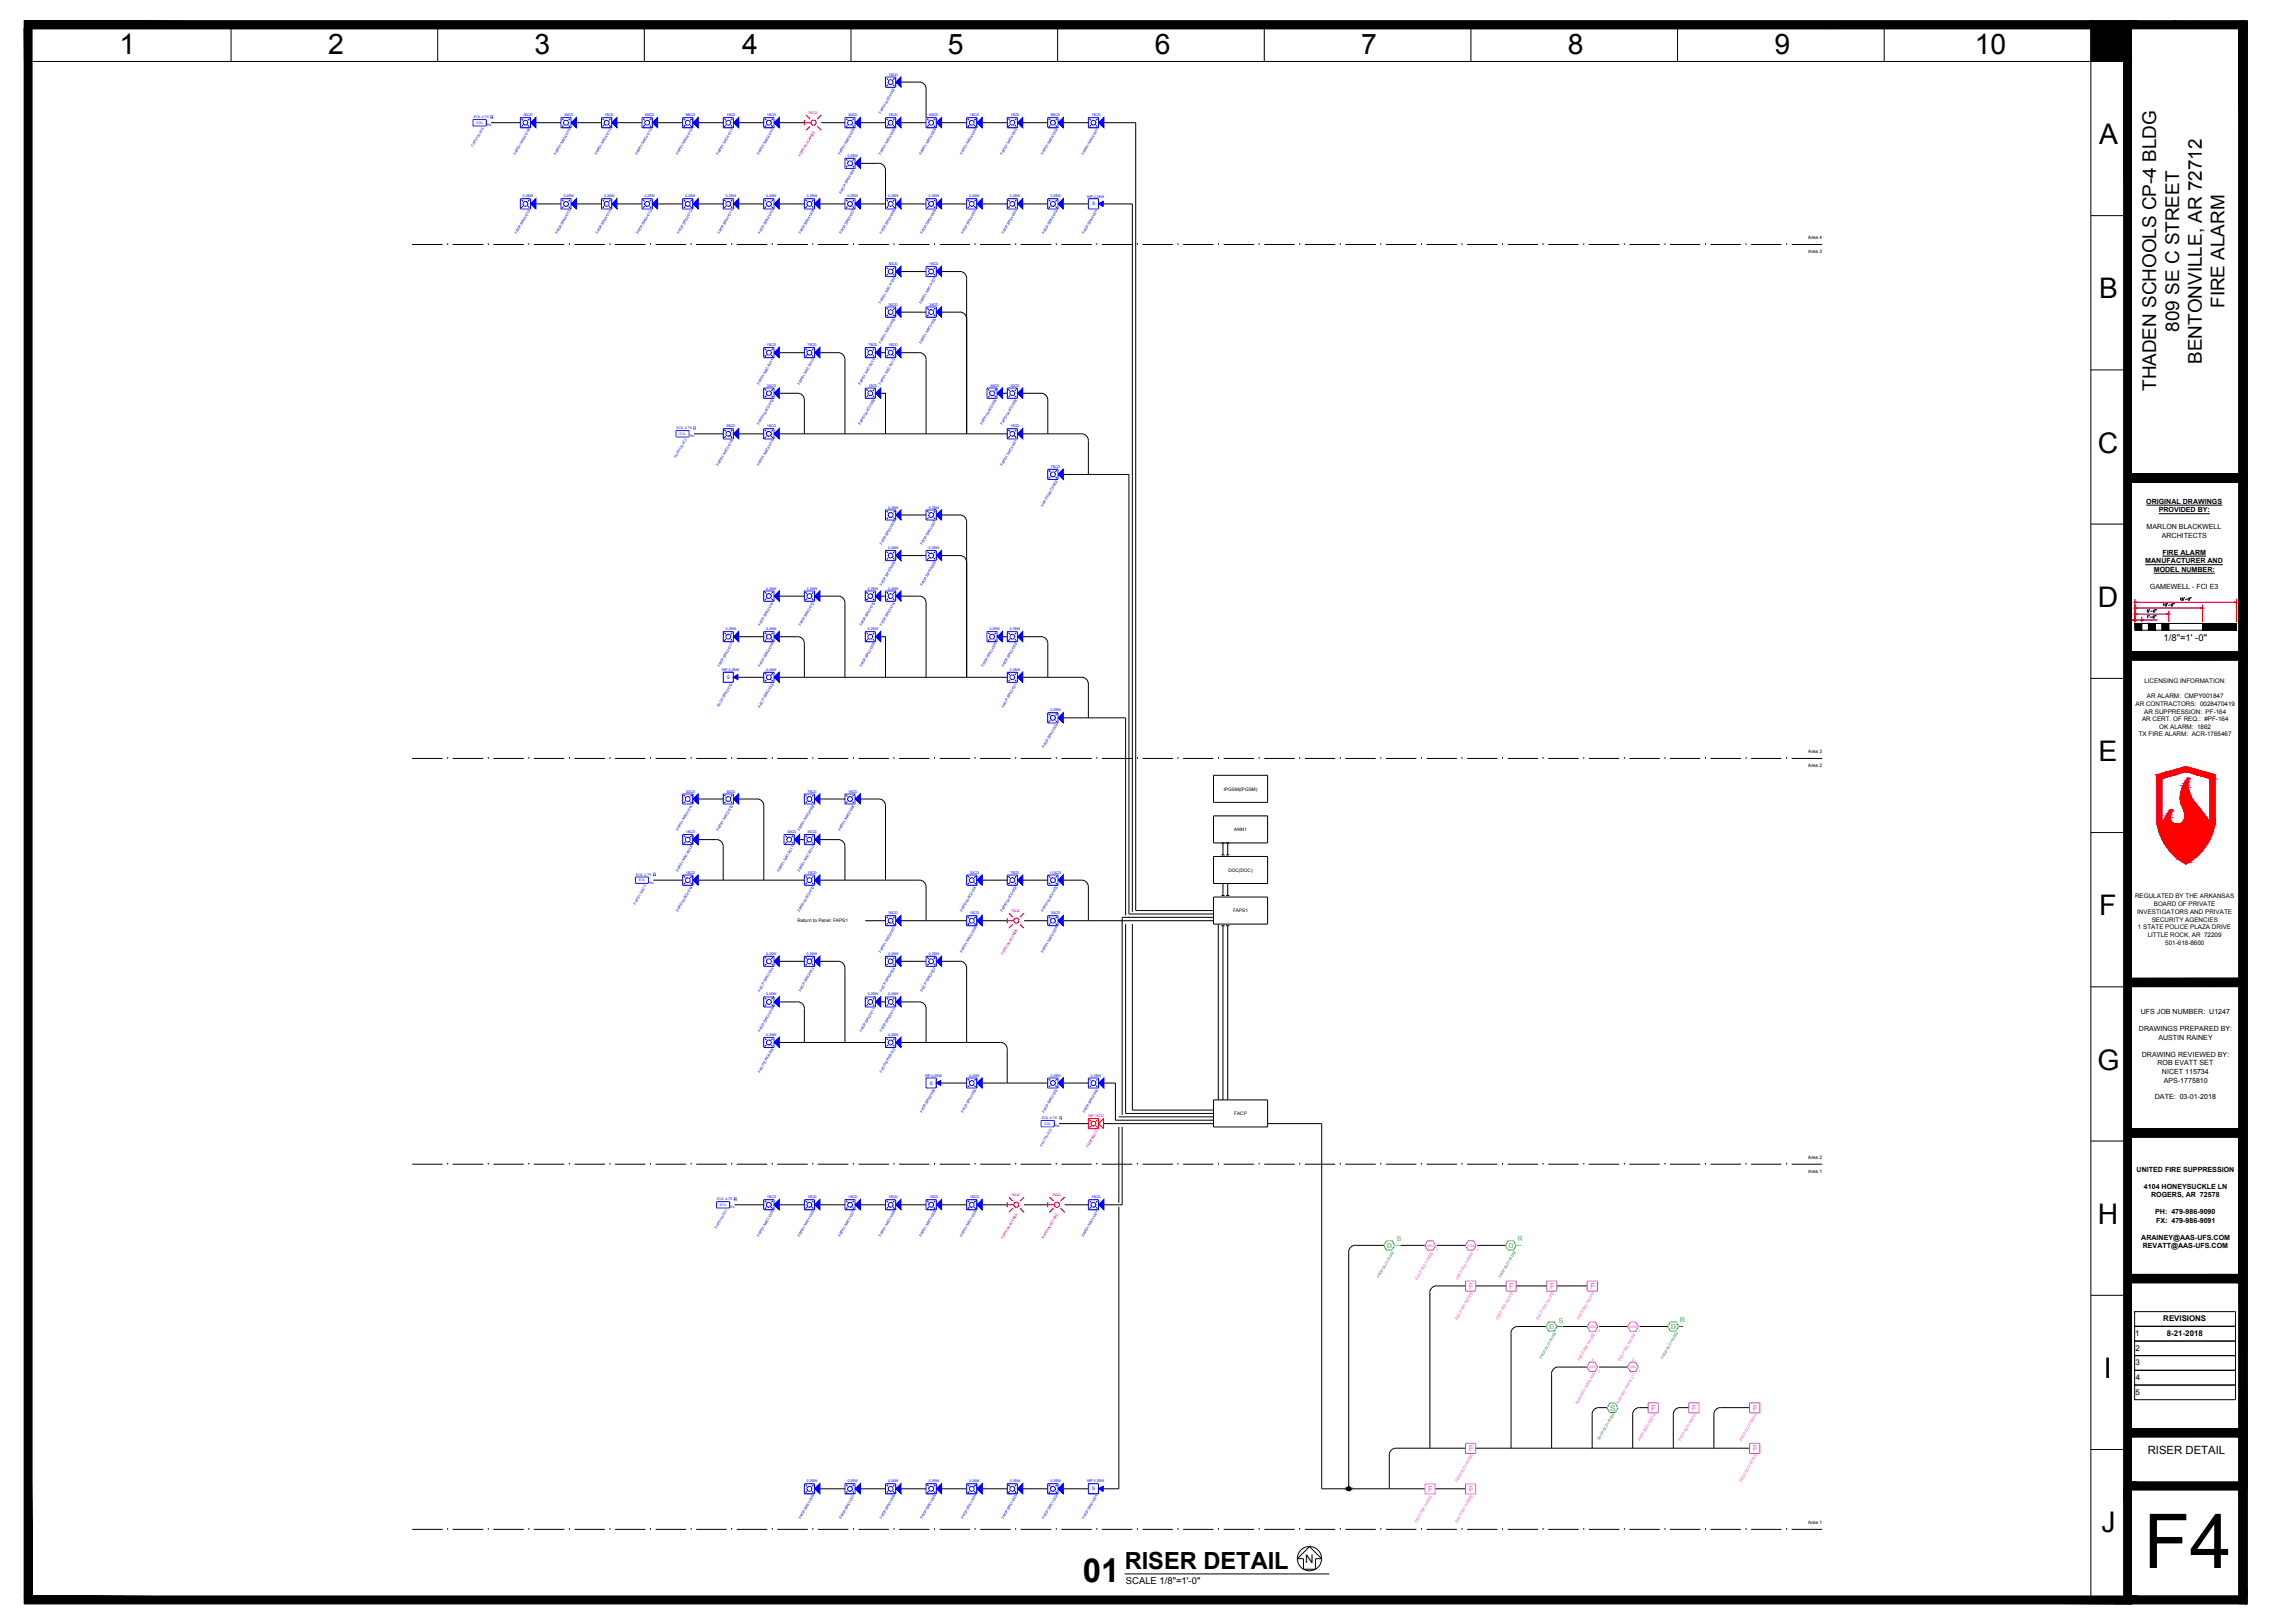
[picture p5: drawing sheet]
<svg xmlns="http://www.w3.org/2000/svg" width="1067mm" height="762mm" viewBox="0 0 1067 762" stroke-linecap="round" stroke-linejoin="round" font-family="sans-serif">
<defs><g id="words">
<text font-size="35.5" x="1007" y="736">F4</text>
<text font-size="15.5" x="508" y="743">01</text>
<g font-size="13.3">
<text x="56" y="25">1</text>
<text x="154" y="25">2</text>
<text x="251" y="25">3</text>
<text x="348" y="25">4</text>
<text x="445" y="25">5</text>
<text x="542" y="25">6</text>
<text x="639" y="25">7</text>
<text x="736" y="25">8</text>
<text x="833" y="25">9</text>
<text x="927" y="25">10</text>
<text x="986" y="68">A</text>
<text x="986" y="140">B</text>
<text x="985" y="213">C</text>
<text x="985" y="285">D</text>
<text x="985" y="357">E</text>
<text x="986" y="430">F</text>
<text x="985" y="502">G</text>
<text x="985" y="575">H</text>
<text x="988" y="647">I</text>
<text x="987" y="719">J</text>
</g>
<text font-size="11.1" x="528" y="737">RISER DETAIL</text>
<g font-size="8.9">
<text x="1044" y="145" transform="rotate(-90 1044 145)">FIRE ALARM</text>
<text x="1023" y="156" transform="rotate(-90 1023 156)">809 SE C STREET</text>
<text x="1034" y="171" transform="rotate(-90 1034 171)">BENTONVILLE, AR 72712</text>
<text x="1012" y="184" transform="rotate(-90 1012 184)">THADEN SCHOOLS CP-4 BLDG</text>
</g>
<text font-size="5.5" x="613" y="734">N</text>
<text font-size="5.3" x="1008" y="683">RISER DETAIL</text>
<g font-size="4.4">
<text x="1016" y="301">1/8&quot;=1' -0&quot;</text>
<text x="529" y="744">SCALE 1/8&quot;=1'-0&quot;</text>
</g>
<g font-size="3.7" fill="#f0f">
<text x="690" y="605">F</text>
<text x="709" y="605">F</text>
<text x="728" y="605">F</text>
<text x="747" y="605">F</text>
<text x="775" y="662">F</text>
<text x="794" y="662">F</text>
<text x="823" y="662">F</text>
<text x="690" y="681">F</text>
<text x="823" y="681">F</text>
<text x="671" y="700">F</text>
<text x="690" y="700">F</text>
</g>
<g font-size="3.7">
<text x="1016" y="620">REVISIONS</text>
<text x="1002" y="627">1</text>
<text x="1017" y="627">8-21-2018</text>
<text x="1003" y="634">2</text>
<text x="1003" y="641">3</text>
<text x="1003" y="648">4</text>
<text x="1003" y="655">5</text>
</g>
<text font-size="3.7" fill="#37dd00" x="756" y="662">S</text>
<g font-size="3.3">
<text x="1008" y="236">ORIGINAL DRAWINGS</text>
<text x="1014" y="240">PROVIDED BY:</text>
<text x="1008" y="248">MARLON BLACKWELL</text>
<text x="1015" y="252">ARCHITECTS</text>
<text x="1015" y="260">FIRE ALARM</text>
<text x="1007" y="264">MANUFACTURER AND</text>
<text x="1011" y="268">MODEL NUMBER:</text>
<text x="1009" y="276">GAMEWELL - FCI E3</text>
<text x="1005" y="476">UFS JOB NUMBER: U1247</text>
<text x="1004" y="484">DRAWINGS PREPARED BY:</text>
<text x="1013" y="488">AUSTIN RAINEY</text>
<text x="1006" y="496">DRAWING REVIEWED BY:</text>
<text x="1013" y="500">ROB EVATT SET</text>
<text x="1015" y="504">NICET 115734</text>
<text x="1016" y="508">APS-1775810</text>
<text x="1012" y="516">DATE: 03-01-2018</text>
<text x="1003" y="550">UNITED FIRE SUPPRESSION</text>
<text x="1007" y="558">4104 HONEYSUCKLE LN</text>
<text x="1010" y="562">ROGERS, AR 72578</text>
<text x="1012" y="570">PH: 479-986-9090</text>
<text x="1012" y="574">FX: 479-986-9091</text>
<text x="1005" y="582">ARAINEY@AAS-UFS.COM</text>
<text x="1006" y="586">REVATT@AAS-UFS.COM</text>
</g>
<g font-size="3.1" fill="#37dd00">
<text x="651" y="586">D</text>
<text x="656" y="583">S</text>
<text x="708" y="586">D</text>
<text x="713" y="583">R</text>
<text x="728" y="624">D</text>
<text x="732" y="621">S</text>
<text x="785" y="624">D</text>
<text x="789" y="621">R</text>
</g>
<g font-size="3">
<text x="1007" y="321">LICENSING INFORMATION:</text>
<text x="1008" y="328">AR ALARM: CMPY001847</text>
<text x="1003" y="331">AR CONTRACTORS: 0028470419</text>
<text x="1007" y="335">AR SUPPRESSION: PF-164</text>
<text x="1006" y="339">AR CERT. OF REQ.: #PF-164</text>
<text x="1004" y="346">TX FIRE ALARM: ACR-1765467</text>
<text x="1014" y="342">OK ALARM: 1862</text>
<text x="1003" y="422">REGULATED BY THE ARKANSAS</text>
<text x="1011" y="425">BOARD OF PRIVATE</text>
<text x="1003" y="429">INVESTIGATORS AND PRIVATE</text>
<text x="1004" y="436">1 STATE POLICE PLAZA DRIVE</text>
<text x="1010" y="433">SECURITY AGENCIES</text>
<text x="1008" y="440">LITTLE ROCK, AR 72209</text>
<text x="1017" y="444">501-618-8600</text>
</g>
<g font-size="2.2" fill="#00f">
<text x="513" y="96">S</text>
<text x="341" y="319">S</text>
<text x="437" y="509">S</text>
<text x="513" y="700">S</text>
</g>
<g font-size="2.2">
<text x="849" y="112">Area 4</text>
<text x="849" y="119">Area 3</text>
<text x="849" y="354">Area 3</text>
<text x="849" y="360">Area 2</text>
<text x="575" y="371">IPGSM(IPGSM)</text>
<text x="580" y="390">ANN1</text>
<text x="577" y="409">DOC(DOC)</text>
<text x="579" y="428">FAPS1</text>
<text x="375" y="433">Return to Panel: FAPS1</text>
<text x="580" y="524">FACP</text>
<text x="849" y="544">Area 2</text>
<text x="849" y="551">Area 1</text>
<text x="849" y="716">Area 1</text>
</g>
<g font-size="1.7" fill="#00f">
<text x="417" y="36">15CD</text>
<text x="414" y="54" transform="rotate(-60 414 54)">FAPS1:NAC4•007</text>
<text x="246" y="55">30CD</text>
<text x="265" y="55">30CD</text>
<text x="284" y="55">15CD</text>
<text x="303" y="55">95CD</text>
<text x="322" y="55">95CD</text>
<text x="341" y="55">15CD</text>
<text x="360" y="55">15CD</text>
<text x="398" y="55">30CD</text>
<text x="417" y="55">15CD</text>
<text x="436" y="55">95CD</text>
<text x="455" y="55">15CD</text>
<text x="474" y="55">15CD</text>
<text x="493" y="55">95CD</text>
<text x="513" y="55">15CD</text>
<text x="242" y="73" transform="rotate(-60 242 73)">FAPS1:NAC4•016</text>
<text x="261" y="73" transform="rotate(-60 261 73)">FAPS1:NAC4•015</text>
<text x="280" y="73" transform="rotate(-60 280 73)">FAPS1:NAC4•014</text>
<text x="299" y="73" transform="rotate(-60 299 73)">FAPS1:NAC4•013</text>
<text x="318" y="73" transform="rotate(-60 318 73)">FAPS1:NAC4•012</text>
<text x="337" y="73" transform="rotate(-60 337 73)">FAPS1:NAC4•011</text>
<text x="356" y="73" transform="rotate(-60 356 73)">FAPS1:NAC4•010</text>
<text x="395" y="73" transform="rotate(-60 395 73)">FAPS1:NAC4•008</text>
<text x="398" y="74">0.25W</text>
<text x="414" y="73" transform="rotate(-60 414 73)">FAPS1:NAC4•006</text>
<text x="433" y="73" transform="rotate(-60 433 73)">FAPS1:NAC4•005</text>
<text x="452" y="73" transform="rotate(-60 452 73)">FAPS1:NAC4•004</text>
<text x="471" y="73" transform="rotate(-60 471 73)">FAPS1:NAC4•003</text>
<text x="490" y="73" transform="rotate(-60 490 73)">FAPS1:NAC4•002</text>
<text x="509" y="73" transform="rotate(-60 509 73)">FAPS1:NAC4•001</text>
<text x="246" y="93">0.25W</text>
<text x="265" y="93">0.25W</text>
<text x="284" y="93">0.25W</text>
<text x="303" y="93">0.25W</text>
<text x="322" y="93">0.25W</text>
<text x="341" y="93">0.25W</text>
<text x="360" y="93">0.25W</text>
<text x="379" y="93">0.25W</text>
<text x="395" y="91" transform="rotate(-60 395 91)">FACP:SPK4•008</text>
<text x="398" y="93">0.25W</text>
<text x="417" y="93">0.25W</text>
<text x="436" y="93">0.25W</text>
<text x="455" y="93">0.25W</text>
<text x="474" y="93">0.25W</text>
<text x="493" y="93">0.25W</text>
<text x="510" y="93">WP 0.25W</text>
<text x="243" y="110" transform="rotate(-60 243 110)">FACP:SPK4•016</text>
<text x="262" y="110" transform="rotate(-60 262 110)">FACP:SPK4•015</text>
<text x="281" y="110" transform="rotate(-60 281 110)">FACP:SPK4•014</text>
<text x="300" y="110" transform="rotate(-60 300 110)">FACP:SPK4•013</text>
<text x="319" y="110" transform="rotate(-60 319 110)">FACP:SPK4•012</text>
<text x="338" y="110" transform="rotate(-60 338 110)">FACP:SPK4•011</text>
<text x="357" y="110" transform="rotate(-60 357 110)">FACP:SPK4•010</text>
<text x="376" y="110" transform="rotate(-60 376 110)">FACP:SPK4•009</text>
<text x="395" y="110" transform="rotate(-60 395 110)">FACP:SPK4•007</text>
<text x="414" y="110" transform="rotate(-60 414 110)">FACP:SPK4•006</text>
<text x="433" y="110" transform="rotate(-60 433 110)">FACP:SPK4•005</text>
<text x="452" y="110" transform="rotate(-60 452 110)">FACP:SPK4•004</text>
<text x="471" y="110" transform="rotate(-60 471 110)">FACP:SPK4•003</text>
<text x="490" y="110" transform="rotate(-60 490 110)">FACP:SPK4•002</text>
<text x="509" y="110" transform="rotate(-60 509 110)">FACP:SPK4•001</text>
<text x="417" y="124">30CD</text>
<text x="436" y="124">15CD</text>
<text x="414" y="143" transform="rotate(-60 414 143)">FAPS1:NAC3•008</text>
<text x="417" y="143">30CD</text>
<text x="433" y="143" transform="rotate(-60 433 143)">FAPS1:NAC3•007</text>
<text x="436" y="143">30CD</text>
<text x="414" y="162" transform="rotate(-60 414 162)">FAPS1:NAC3•006</text>
<text x="433" y="162" transform="rotate(-60 433 162)">FAPS1:NAC3•005</text>
<text x="360" y="163">15CD</text>
<text x="379" y="163">75CD</text>
<text x="408" y="163">75CD</text>
<text x="417" y="163">15CD</text>
<text x="356" y="181" transform="rotate(-60 356 181)">FAPS1:NAC3•011</text>
<text x="360" y="182">30CD</text>
<text x="376" y="181" transform="rotate(-60 376 181)">FAPS1:NAC3•010</text>
<text x="404" y="181" transform="rotate(-60 404 181)">FAPS1:NAC3•014</text>
<text x="408" y="182">15CD</text>
<text x="414" y="181" transform="rotate(-60 414 181)">FAPS1:NAC3•013</text>
<text x="465" y="182">30CD</text>
<text x="474" y="182">30CD</text>
<text x="341" y="201">95CD</text>
<text x="356" y="200" transform="rotate(-60 356 200)">FAPS1:NAC3•012</text>
<text x="360" y="201">15CD</text>
<text x="404" y="200" transform="rotate(-60 404 200)">FAPS1:NAC3•009</text>
<text x="461" y="200" transform="rotate(-60 461 200)">FAPS1:NAC3•004</text>
<text x="471" y="200" transform="rotate(-60 471 200)">FAPS1:NAC3•003</text>
<text x="474" y="201">15CD</text>
<text x="337" y="219" transform="rotate(-60 337 219)">FAPS1:NAC3•016</text>
<text x="356" y="219" transform="rotate(-60 356 219)">FAPS1:NAC3•015</text>
<text x="471" y="219" transform="rotate(-60 471 219)">FAPS1:NAC3•001</text>
<text x="493" y="220">75CD</text>
<text x="417" y="239">0.25W</text>
<text x="436" y="239">0.25W</text>
<text x="490" y="238" transform="rotate(-60 490 238)">FAPS1:NAC3•002</text>
<text x="414" y="256" transform="rotate(-60 414 256)">FACP:SPK3•008</text>
<text x="417" y="258">0.25W</text>
<text x="433" y="256" transform="rotate(-60 433 256)">FACP:SPK3•007</text>
<text x="436" y="258">0.25W</text>
<text x="414" y="275" transform="rotate(-60 414 275)">FACP:SPK3•006</text>
<text x="433" y="275" transform="rotate(-60 433 275)">FACP:SPK3•005</text>
<text x="360" y="277">0.25W</text>
<text x="379" y="277">0.25W</text>
<text x="407" y="277">0.25W</text>
<text x="417" y="277">0.25W</text>
<text x="341" y="296">0.25W</text>
<text x="357" y="294" transform="rotate(-60 357 294)">FACP:SPK3•011</text>
<text x="360" y="296">0.25W</text>
<text x="376" y="294" transform="rotate(-60 376 294)">FACP:SPK3•010</text>
<text x="405" y="294" transform="rotate(-60 405 294)">FACP:SPK3•015</text>
<text x="407" y="296">0.25W</text>
<text x="414" y="294" transform="rotate(-60 414 294)">FACP:SPK3•014</text>
<text x="465" y="296">0.25W</text>
<text x="474" y="296">0.25W</text>
<text x="338" y="313" transform="rotate(-60 338 313)">FACP:SPK3•017</text>
<text x="339" y="315">WP 0.25W</text>
<text x="357" y="313" transform="rotate(-60 357 313)">FACP:SPK3•016</text>
<text x="360" y="315">0.25W</text>
<text x="405" y="313" transform="rotate(-60 405 313)">FACP:SPK3•009</text>
<text x="462" y="313" transform="rotate(-60 462 313)">FACP:SPK3•004</text>
<text x="471" y="313" transform="rotate(-60 471 313)">FACP:SPK3•003</text>
<text x="474" y="315">0.25W</text>
<text x="338" y="332" transform="rotate(-60 338 332)">FACP:SPK3•013</text>
<text x="357" y="332" transform="rotate(-60 357 332)">FACP:SPK3•012</text>
<text x="471" y="332" transform="rotate(-60 471 332)">FACP:SPK3•001</text>
<text x="493" y="334">0.25W</text>
<text x="490" y="351" transform="rotate(-60 490 351)">FACP:SPK3•002</text>
<text x="322" y="372">30CD</text>
<text x="341" y="372">30CD</text>
<text x="379" y="372">75CD</text>
<text x="398" y="372">15CD</text>
<text x="318" y="390" transform="rotate(-60 318 390)">FAPS1:NAC2•014</text>
<text x="322" y="391">15CD</text>
<text x="337" y="390" transform="rotate(-60 337 390)">FAPS1:NAC2•013</text>
<text x="370" y="391">30CD</text>
<text x="376" y="390" transform="rotate(-60 376 390)">FAPS1:NAC2•009</text>
<text x="379" y="391">30CD</text>
<text x="395" y="390" transform="rotate(-60 395 390)">FAPS1:NAC2•008</text>
<text x="318" y="409" transform="rotate(-60 318 409)">FAPS1:NAC2•015</text>
<text x="322" y="410">15CD</text>
<text x="366" y="409" transform="rotate(-60 366 409)">FAPS1:NAC2•011</text>
<text x="376" y="409" transform="rotate(-60 376 409)">FAPS1:NAC2•010</text>
<text x="379" y="410">15CD</text>
<text x="455" y="410">30CD</text>
<text x="474" y="410">75CD</text>
<text x="493" y="410">110CD</text>
<text x="318" y="428" transform="rotate(-60 318 428)">FAPS1:NAC2•016</text>
<text x="376" y="428" transform="rotate(-60 376 428)">FAPS1:NAC2•012</text>
<text x="417" y="429">30CD</text>
<text x="452" y="428" transform="rotate(-60 452 428)">FAPS1:NAC2•001</text>
<text x="455" y="429">15CD</text>
<text x="471" y="428" transform="rotate(-60 471 428)">FAPS1:NAC2•002</text>
<text x="490" y="428" transform="rotate(-60 490 428)">FAPS1:NAC2•003</text>
<text x="493" y="429">30CD</text>
<text x="360" y="448">0.25W</text>
<text x="379" y="448">0.25W</text>
<text x="414" y="447" transform="rotate(-60 414 447)">FAPS1:NAC2•007</text>
<text x="417" y="448">0.25W</text>
<text x="436" y="448">0.25W</text>
<text x="452" y="447" transform="rotate(-60 452 447)">FAPS1:NAC2•006</text>
<text x="490" y="447" transform="rotate(-60 490 447)">FAPS1:NAC2•004</text>
<text x="357" y="466" transform="rotate(-60 357 466)">FACP:SPK2•014</text>
<text x="360" y="467">0.25W</text>
<text x="376" y="466" transform="rotate(-60 376 466)">FACP:SPK2•013</text>
<text x="407" y="467">0.25W</text>
<text x="414" y="466" transform="rotate(-60 414 466)">FACP:SPK2•008</text>
<text x="417" y="467">0.25W</text>
<text x="433" y="466" transform="rotate(-60 433 466)">FACP:SPK2•007</text>
<text x="357" y="485" transform="rotate(-60 357 485)">FACP:SPK2•015</text>
<text x="405" y="485" transform="rotate(-60 405 485)">FACP:SPK2•011</text>
<text x="414" y="485" transform="rotate(-60 414 485)">FACP:SPK2•010</text>
<text x="360" y="486">0.25W</text>
<text x="417" y="486">0.25W</text>
<text x="357" y="504" transform="rotate(-60 357 504)">FACP:SPK2•016</text>
<text x="414" y="504" transform="rotate(-60 414 504)">FACP:SPK2•012</text>
<text x="434" y="505">WP 0.25W</text>
<text x="455" y="505">0.25W</text>
<text x="493" y="505">0.25W</text>
<text x="512" y="505">0.25W</text>
<text x="433" y="523" transform="rotate(-60 433 523)">FACP:SPK2•009</text>
<text x="452" y="523" transform="rotate(-60 452 523)">FACP:SPK2•006</text>
<text x="490" y="523" transform="rotate(-60 490 523)">FACP:SPK2•005</text>
<text x="509" y="523" transform="rotate(-60 509 523)">FACP:SPK2•004</text>
<text x="360" y="563">15CD</text>
<text x="379" y="563">15CD</text>
<text x="398" y="563">15CD</text>
<text x="417" y="563">15CD</text>
<text x="436" y="563">15CD</text>
<text x="455" y="563">15CD</text>
<text x="513" y="563">15CD</text>
<text x="356" y="581" transform="rotate(-60 356 581)">FAPS1:NAC1•009</text>
<text x="376" y="581" transform="rotate(-60 376 581)">FAPS1:NAC1•008</text>
<text x="395" y="581" transform="rotate(-60 395 581)">FAPS1:NAC1•007</text>
<text x="414" y="581" transform="rotate(-60 414 581)">FAPS1:NAC1•006</text>
<text x="433" y="581" transform="rotate(-60 433 581)">FAPS1:NAC1•005</text>
<text x="452" y="581" transform="rotate(-60 452 581)">FAPS1:NAC1•004</text>
<text x="509" y="581" transform="rotate(-60 509 581)">FAPS1:NAC1•001</text>
<text x="379" y="696">0.25W</text>
<text x="398" y="696">0.25W</text>
<text x="417" y="696">0.25W</text>
<text x="436" y="696">0.25W</text>
<text x="455" y="696">0.25W</text>
<text x="474" y="696">0.25W</text>
<text x="493" y="696">0.25W</text>
<text x="510" y="696">WP 0.25W</text>
<text x="376" y="713" transform="rotate(-60 376 713)">FACP:SPK1•008</text>
<text x="395" y="713" transform="rotate(-60 395 713)">FACP:SPK1•007</text>
<text x="414" y="713" transform="rotate(-60 414 713)">FACP:SPK1•006</text>
<text x="433" y="713" transform="rotate(-60 433 713)">FACP:SPK1•005</text>
<text x="452" y="713" transform="rotate(-60 452 713)">FACP:SPK1•004</text>
<text x="471" y="713" transform="rotate(-60 471 713)">FACP:SPK1•003</text>
<text x="490" y="713" transform="rotate(-60 490 713)">FACP:SPK1•002</text>
<text x="509" y="713" transform="rotate(-60 509 713)">FACP:SPK1•001</text>
</g>
<g font-size="1.7" fill="#f00">
<text x="379" y="53">15CD</text>
<text x="376" y="74" transform="rotate(-60 376 74)">FAPS1:NAC4•009</text>
<text x="475" y="428">15CD</text>
<text x="471" y="449" transform="rotate(-60 471 449)">FAPS1:NAC2•005</text>
<text x="511" y="525">WP 15CD</text>
<text x="511" y="539" transform="rotate(-60 511 539)">FACP:NAC2</text>
<text x="475" y="561">15CD</text>
<text x="494" y="561">15CD</text>
<text x="471" y="582" transform="rotate(-60 471 582)">FAPS1:NAC1•003</text>
<text x="490" y="582" transform="rotate(-60 490 582)">FAPS1:NAC1•002</text>
</g>
<g font-size="1.7" fill="#003fff">
<text x="222" y="56">EOL 4.7K</text>
<text x="222" y="69" transform="rotate(-60 222 69)">FAPS1:NAC4</text>
<text x="318" y="202">EOL 4.7K</text>
<text x="317" y="215" transform="rotate(-60 317 215)">FAPS1:NAC3</text>
<text x="299" y="411">EOL 4.7K</text>
<text x="298" y="425" transform="rotate(-60 298 425)">FAPS1:NAC2</text>
<text x="489" y="525">EOL 4.7K</text>
<text x="489" y="538" transform="rotate(-60 489 538)">FACP:NAC2</text>
<text x="337" y="564">EOL 4.7K</text>
<text x="337" y="577" transform="rotate(-60 337 577)">FAPS1:NAC1</text>
</g>
<g font-size="1.7" fill="#37dd00">
<text x="648" y="600" transform="rotate(-60 648 600)">FACP:SLC1•S:001</text>
<text x="705" y="600" transform="rotate(-60 705 600)">FACP:SLC1•S:002</text>
<text x="724" y="638" transform="rotate(-60 724 638)">FACP:SLC1•S:003</text>
<text x="781" y="638" transform="rotate(-60 781 638)">FACP:SLC1•S:004</text>
<text x="751" y="676" transform="rotate(-60 751 676)">FACP:SLC1•S:005</text>
</g>
<g font-size="1.7" fill="#f0f">
<text x="666" y="601" transform="rotate(-60 666 601)">FACP:SLC1•M:003</text>
<text x="685" y="601" transform="rotate(-60 685 601)">FACP:SLC1•M:004</text>
<text x="684" y="620" transform="rotate(-60 684 620)">FACP:SLC1•M:016</text>
<text x="703" y="620" transform="rotate(-60 703 620)">FACP:SLC1•M:017</text>
<text x="722" y="620" transform="rotate(-60 722 620)">FACP:SLC1•M:018</text>
<text x="741" y="620" transform="rotate(-60 741 620)">FACP:SLC1•M:019</text>
<text x="742" y="639" transform="rotate(-60 742 639)">FACP:SLC1•M:006</text>
<text x="761" y="639" transform="rotate(-60 761 639)">FACP:SLC1•M:007</text>
<text x="770" y="677" transform="rotate(-60 770 677)">FACP:SLC1•M:012</text>
<text x="789" y="677" transform="rotate(-60 789 677)">FACP:SLC1•M:014</text>
<text x="818" y="677" transform="rotate(-60 818 677)">FACP:SLC1•M:015</text>
<text x="684" y="696" transform="rotate(-60 684 696)">FACP:SLC1•M:005</text>
<text x="818" y="696" transform="rotate(-60 818 696)">FACP:SLC1•M:013</text>
<text x="665" y="715" transform="rotate(-60 665 715)">FACP:SLC1•M:001</text>
<text x="684" y="715" transform="rotate(-60 684 715)">FACP:SLC1•M:002</text>
</g>
<g font-size="1.6" fill="#003fff">
<text x="224" y="58">EOL</text>
<text x="229" y="59">Re</text>
<text x="319" y="204">EOL</text>
<text x="324" y="205">Re</text>
<text x="300" y="414">EOL</text>
<text x="305" y="415">Re</text>
<text x="490" y="528">EOL</text>
<text x="495" y="529">Re</text>
<text x="338" y="566">EOL</text>
<text x="343" y="567">Re</text>
</g>
<g font-size="1.6" fill="#f0f">
<text x="670" y="585">AOM</text>
<text x="674" y="587">1</text>
<text x="689" y="585">AOM</text>
<text x="693" y="587">1</text>
<text x="746" y="624">AOM</text>
<text x="765" y="624">AOM</text>
<text x="750" y="625">1</text>
<text x="770" y="625">1</text>
<text x="746" y="642">AIM</text>
<text x="750" y="644">1</text>
<text x="765" y="642">AIM</text>
<text x="769" y="644">1</text>
</g>
<g font-size="1.5" fill="#f0f">
<text x="748" y="639">2</text>
<text x="767" y="639">2</text>
<text x="741" y="659" transform="rotate(-60 741 659)">FACP:SLC1•M:008, 009</text>
<text x="760" y="659" transform="rotate(-60 760 659)">FACP:SLC1•M:010, 011</text>
</g>
</g></defs>
<!-- layer: BORDER -->
<path d="M11 10h990v743h-990zM1001 14h-986v739M1051 10v686h4v-686M1001 534h50v64h-50M1001 696h54v3M1051 696h4v57h-4zM1051 696h4" fill="none" stroke="#000" stroke-width=".47"/>
<!-- layer: 0 -->
<g fill="none" stroke="#000" stroke-width=".47">
<path d="M108 10v19M206 10v19M303 10v19M400 10v19M497 10v19M594 10v19M691 10v19M788 10v19M885 10v19M982 10v743M11 29h990M194 115h14"/>
<path d="M210 115h.1M213 115h14M229 115h.1M232 115h14M248 115h.1M251 115h14M267 115h.1M270 115h14M286 115h.1M289 115h14M305 115h.1M308 115h14"/>
<path d="M325 115h.1M327 115h14M344 115h.1M346 115h14M363 115h.1M365 115h14M382 115h.1M384 115h14M401 115h.1M403 115h14M420 115h.1M422 115h14"/>
<path d="M439 115h.1M441 115h14M458 115h.1M460 115h15M477 115h.1M479 115h15M496 115h.1M498 115h15M515 115h.1M517 115h15M534 115h.1M536 115h15"/>
<path d="M553 115h.1M556 115h14M572 115h.1M575 115h14M591 115h.1M594 115h14M610 115h.1M613 115h14M629 115h.1M632 115h14M648 115h.1M651 115h14"/>
<path d="M667 115h.1M670 115h14M686 115h.1M689 115h14M706 115h.1M708 115h14M725 115h.1M727 115h14M744 115h.1M746 115h14M763 115h.1M765 115h14"/>
<path d="M782 115h.1M784 115h14M801 115h.1M803 115h14M820 115h.1M822 115h14M839 115h.1M841 115h15M982 101h19M982 174h19M982 246h19M982 319h19"/>
<path d="M194 356h14M210 356h.1M213 356h14M229 356h.1M232 356h14M248 356h.1M251 356h14M267 356h.1M270 356h14M286 356h.1M289 356h14M305 356h.1"/>
<path d="M308 356h14M325 356h.1M327 356h14M344 356h.1M346 356h14M363 356h.1M365 356h14M382 356h.1M384 356h14M401 356h.1M403 356h14M420 356h.1"/>
<path d="M422 356h14M439 356h.1M441 356h14M458 356h.1M460 356h15M477 356h.1M479 356h15M496 356h.1M498 356h15M515 356h.1M517 356h15M534 356h.1"/>
<path d="M536 356h15M553 356h.1M556 356h14M572 356h.1M575 356h14M591 356h.1M594 356h14M610 356h.1M613 356h14M629 356h.1M632 356h14M648 356h.1"/>
<path d="M651 356h14M667 356h.1M670 356h14M686 356h.1M689 356h14M706 356h.1M708 356h14M725 356h.1M727 356h14M744 356h.1M746 356h14M763 356h.1"/>
<path d="M765 356h14M782 356h.1M784 356h14M801 356h.1M803 356h14M820 356h.1M822 356h14M839 356h.1M841 356h15M570 364h25v13h-25zM570 383h25v13h-25zM982 391h19"/>
<path d="M570 402h25v13h-25zM574 401h1M576 401h1M570 421h25v13h-25zM574 435h1M574 420h1M576 435h1M576 420h1M982 463h19M570 516h25v13h-25zM982 536h19M194 547h14"/>
<path d="M210 547h.1M213 547h14M229 547h.1M232 547h14M248 547h.1M251 547h14M267 547h.1M270 547h14M286 547h.1M289 547h14M305 547h.1M308 547h14"/>
<path d="M325 547h.1M327 547h14M344 547h.1M346 547h14M363 547h.1M365 547h14M382 547h.1M384 547h14M401 547h.1M403 547h14M420 547h.1M422 547h14"/>
<path d="M439 547h.1M441 547h14M458 547h.1M460 547h15M477 547h.1M479 547h15M496 547h.1M498 547h15M515 547h.1M517 547h15M534 547h.1M536 547h15"/>
<path d="M553 547h.1M556 547h14M572 547h.1M575 547h14M591 547h.1M594 547h14M610 547h.1M613 547h14M629 547h.1M632 547h14M648 547h.1M651 547h14"/>
<path d="M667 547h.1M670 547h14M686 547h.1M689 547h14M706 547h.1M708 547h14M725 547h.1M727 547h14M744 547h.1M746 547h14M763 547h.1M765 547h14"/>
<path d="M782 547h.1M784 547h14M801 547h.1M803 547h14M820 547h.1M822 547h14M839 547h.1M841 547h15M982 608h19M982 681h19M194 718h14M210 718h.1"/>
<path d="M213 718h14M229 718h.1M232 718h14M248 718h.1M251 718h14M267 718h.1M270 718h14M286 718h.1M289 718h14M305 718h.1M308 718h14M325 718h.1"/>
<path d="M327 718h14M344 718h.1M346 718h14M363 718h.1M365 718h14M382 718h.1M384 718h14M401 718h.1M403 718h14M420 718h.1M422 718h14M439 718h.1"/>
<path d="M441 718h14M458 718h.1M460 718h15M477 718h.1M479 718h15M496 718h.1M498 718h15M515 718h.1M517 718h15M534 718h.1M536 718h15M553 718h.1"/>
<path d="M556 718h14M572 718h.1M575 718h14M591 718h.1M594 718h14M610 718h.1M613 718h14M629 718h.1M632 718h14M648 718h.1M651 718h14M667 718h.1"/>
<path d="M670 718h14M686 718h.1M689 718h14M706 718h.1M708 718h14M725 718h.1M727 718h14M744 718h.1M746 718h14M763 718h.1M765 718h14M782 718h.1"/>
<path d="M784 718h14M801 718h.1M803 718h14M820 718h.1M822 718h14M839 718h.1M841 718h15M528 739h96M615 726l6 6h-3v5h-6v-5h-3z"/>
<circle cx="615" cy="732" r="6"/>
</g>
<!-- layer: Riser Detail -->
<g fill="#000" stroke="#000" stroke-width=".47">
<path d="M632 699h1zM633 698v1zM633 699v1zM633 699l1 1zM633 699h1zM634 698l-1 1zM634 699h-1z"/>
<path d="M633 699l1 1zM633 699v1z"/>
<path d="M633 699h1zM633 699h1z"/>
</g>
<g fill="none" stroke="#000" stroke-width=".47">
<path d="M423 39h9a3 3 0 0 1 3 3v13M231 58h13M252 58h11M271 58h11M290 58h11M309 58h12M328 58h12M347 58h12M366 58h12M386 58h11M404 58h12M423 58h12"/>
<path d="M442 58h12M461 58h12M480 58h12M499 58h12M518 58h15v370h37M404 77h9a3 3 0 0 1 3 3v13M252 96h11M271 96h11M290 96h11M309 96h12M328 96h12M347 96h12"/>
<path d="M366 96h12M385 96h12M404 96h12M423 96h12M442 96h12M461 96h12M480 96h12M499 96h12M518 96h14v332M423 127h12M442 127h9M451 127a3 3 0 0 1 3 4v73"/>
<path d="M423 147h12M442 147h9M451 147a3 3 0 0 1 3 3M366 166h12M385 166h9a3 3 0 0 1 3 3v35M414 166h2M423 166h9a3 3 0 0 1 3 3v35M366 185h9M374 185a3 3 0 0 1 4 3v16M414 185h2v19M471 185h2M480 185h9a3 3 0 0 1 3 3v16"/>
<path d="M326 204h14M347 204h12M366 204h107M480 204h28a3 3 0 0 1 3 3v16M499 223h31v206h40M423 242h12M442 242h9M451 242a3 3 0 0 1 3 3v73M366 280h12M385 280h9a3 3 0 0 1 3 3v35M414 280h2M423 280h9a3 3 0 0 1 3 3v35"/>
<path d="M423 261h12M442 261h9M451 261a3 3 0 0 1 3 3M347 299h12M366 299h9M374 299a3 3 0 0 1 4 3M414 299h2v19M471 299h2M480 299h9a3 3 0 0 1 3 3M346 318h13M366 318h107M378 302v16"/>
<path d="M480 318h28a3 3 0 0 1 3 3v16M492 302v16M499 337h30v93M328 375h12M347 375h8a3 3 0 0 1 4 3M359 378v35M385 375h12M404 375h9a3 3 0 0 1 3 3M416 378v35M328 394h8a3 3 0 0 1 4 3v16M375 394h3M385 394h9a3 3 0 0 1 3 3v16"/>
<path d="M574 396v5M576 396v5M307 413h14M328 413h50M385 413h47a3 3 0 0 1 3 3v16M461 413h12M480 413h12M499 413h9a3 3 0 0 1 3 3v16M574 415v5M576 415v5M406 432h10M423 432h31"/>
<path d="M461 432h12M481 432h11M499 432h71M529 434v89h41M532 434v87h38M570 431h-43v92M572 434v82M574 435v81M576 435v81M366 451h12M385 451h9a3 3 0 0 1 3 3M397 455v34"/>
<path d="M423 451h12M442 451h9M451 451a3 3 0 0 1 3 3M454 455v34M366 470h9M374 470a3 3 0 0 1 4 4v15M414 470h2M423 470h9a3 3 0 0 1 3 4v15M366 489h50M423 489h47a3 3 0 0 1 3 4v15M442 508h12M461 508h31"/>
<path d="M499 508h12M518 508h6v18h46M497 528h14M518 528h52M525 524h45M525 529v36M527 529v37h-9M595 528h26v171h48M345 566h14M366 566h12M385 566h12M404 566h12"/>
<path d="M423 566h12M442 566h12M461 566h12M481 566h11M500 566h11M525 567v132h-7M650 585h-14a3 3 0 0 0-3 3v111M658 585h11M675 585h13M694 585h13M671 607v73M688 604h-13a3 3 0 0 0-4 3"/>
<path d="M693 604h14M712 604h14M731 604h14M726 623h-13a3 3 0 0 0-4 3v54M734 623h11M751 623h13M770 623h13M732 642a3 3 0 0 0-3 3v35M732 642h13M751 642h13M655 680a3 3 0 0 0-3 3M656 680h32"/>
<path d="M693 680h129M755 661h-4a3 3 0 0 0-3 3v16M774 661h-4a3 3 0 0 0-3 3v16M793 661h-4a3 3 0 0 0-3 3v16M808 661a3 3 0 0 0-3 3v16M808 661h14M385 699h12M404 699h12M423 699h12M442 699h12M461 699h12M480 699h12"/>
<path d="M499 699h12M652 683v16M674 699h14"/>
</g>
<path d="M651 582h3l1 3-1 2h-3l-1-2zM655 585h2M708 582h3l1 3-1 2h-3l-1-2zM712 585h2M727 621h3l1 2-1 2h-3l-1-2zM731 623h3M784 621h3l1 2-1 2h-3l-1-2zM788 623h3M756 659h2l2 2-2 2h-2l-1-2z" fill="none" stroke="#37dd00" stroke-width=".47"/>
<g fill="none" stroke="#f0f" stroke-width=".47">
<path d="M669 585l1 2M670 583h3M670 582l-1 3M673 582l1 3-1 2h-3M688 585l1 2M689 583h3M689 587h3M689 582l-1 3M692 582l1 3-1 2M688 601h5v5h-5zM707 601h5v5h-5zM726 601h5v5h-5z"/>
<path d="M745 601h5v5h-5zM745 623l2 2M746 640h3M746 621h3M746 625h3M746 639l-1 3M747 621l-2 2M749 639l1 3M749 621l1 2M750 623l-1 2M764 623l2 2M765 640h3"/>
<path d="M765 621h3M765 625h3M765 639l-1 3M766 621l-2 2M768 639l1 3M768 621l1 2M769 623l-1 2M745 642l1 2h3l1-2M764 642l1 2h3l1-2M774 659h5v4h-5zM793 659h5v4h-5zM822 659h4v4h-4z"/>
<path d="M688 678h5v4h-5zM822 678h4v4h-4zM669 697h5v4h-5zM688 697h5v4h-5z"/>
</g>
<g fill="none" stroke="#00f" stroke-width=".47">
<path d="M416 36h5v5h-5zM416 37h1M417 40h-1M419 40h1M420 37h-1M244 55h5v5h-5zM245 56h1M246 59l-1 1M248 59l1 1M249 56h-1M263 55h5v5h-5zM264 56h1"/>
<path d="M265 59l-1 1M267 59l1 1M268 56h-1M282 55h5v5h-5zM283 56h1M284 59l-1 1M286 59l1 1M287 56h-1M301 55h5v5h-5zM302 56h1M303 59l-1 1M305 59l1 1"/>
<path d="M306 56h-1M321 55h4v5h-4zM321 56h1M322 59l-1 1M324 59l1 1M325 56h-1M340 55h4v5h-4zM340 56h1M341 59l-1 1M343 59l1 1M344 56h-1M359 55h4v5h-4z"/>
<path d="M359 56h1M360 59l-1 1M362 59l1 1M363 56h-1M397 55h5v5h-5zM397 56h1M398 59l-1 1M400 59l1 1M401 56h-1M416 55h5v5h-5zM416 56h1M417 59l-1 1"/>
<path d="M419 59l1 1M420 56h-1M435 55h5v5h-5zM435 56h1M436 59l-1 1M438 59l1 1M439 56h-1M454 55h5v5h-5zM454 56h1M455 59l-1 1M457 59l1 1M458 56h-1"/>
<path d="M473 55h5v5h-5zM473 56h1M474 59l-1 1M476 59l1 1M477 56h-1M492 55h5v5h-5zM492 56h1M493 59l-1 1M496 59v1M496 56h.1M511 55h5v5h-5zM512 56h.1"/>
<path d="M512 59v1M515 59v1M515 56h.1M397 74h5v5h-5zM397 75l1 1M398 78l-1 1M400 78l1 1M401 75l-1 1M244 93h5v5h-5zM245 94l1 1M246 97l-1 1M248 97l1 1"/>
<path d="M249 94l-1 1M263 93h5v5h-5zM264 94l1 1M265 97l-1 1M267 97l1 1M268 94l-1 1M282 93h5v5h-5zM283 94l1 1M284 97l-1 1M286 97l1 1M287 94l-1 1M301 93h5v5h-5z"/>
<path d="M302 94l1 1M303 97l-1 1M305 97l1 1M306 94l-1 1M321 93h4v5h-4zM321 94l1 1M322 97l-1 1M324 97l1 1M325 94l-1 1M340 93h4v5h-4zM340 94l1 1M341 97l-1 1"/>
<path d="M343 97l1 1M344 94l-1 1M359 93h4v5h-4zM359 94l1 1M360 97l-1 1M362 97l1 1M363 94l-1 1M378 93h4v5h-4zM378 94l1 1M379 97l-1 1M381 97l1 1M382 94l-1 1"/>
<path d="M397 93h5v5h-5zM397 94l1 1M398 97l-1 1M400 97l1 1M401 94l-1 1M416 93h5v5h-5zM416 94l1 1M417 97l-1 1M419 97l1 1M420 94l-1 1M435 93h5v5h-5zM435 94l1 1"/>
<path d="M436 97l-1 1M438 97l1 1M439 94l-1 1M454 93h5v5h-5zM454 94l1 1M455 97l-1 1M457 97l1 1M458 94l-1 1M473 93h5v5h-5zM473 94l1 1M474 97l-1 1M476 97l1 1"/>
<path d="M477 94l-1 1M492 93h5v5h-5zM492 94l1 1M493 97l-1 1M496 97v1M496 94v1M511 93h5v5h-5zM416 125h5v5h-5zM416 126h1M417 129h-1M419 129h1M420 126h-1"/>
<path d="M435 125h5v5h-5zM435 126h1M436 129h-1M438 129h1M439 126h-1M416 144h5v5h-5zM416 145h1M417 148h-1M419 148h1M420 145h-1M435 144h5v5h-5zM435 145h1"/>
<path d="M436 148h-1M438 148h1M439 145h-1M359 163h4v5h-4zM359 164h1M360 167h-1M362 167h1M363 164h-1M378 163h4v5h-4zM378 164h1M379 167h-1M381 167h1"/>
<path d="M382 164h-1M406 163h5v5h-5zM407 164h.1M407 167h.1M410 167h1M411 164h-1M416 163h5v5h-5zM416 164h1M417 167h-1M419 167h1M420 164h-1M359 182h4v5h-4z"/>
<path d="M359 183h1M360 186l-1 1M362 186l1 1M363 183h-1M406 182h5v5h-5zM407 183h.1M407 186v1M410 186l1 1M411 183h-1M463 182h5v5h-5zM464 183h1M465 186l-1 1"/>
<path d="M467 186l1 1M468 183h-1M473 182h5v5h-5zM473 183h1M474 186l-1 1M476 186l1 1M477 183h-1M340 201h4v5h-4zM340 202l1 1M341 205l-1 1M343 205l1 1M344 202l-1 1"/>
<path d="M359 201h4v5h-4zM359 202l1 1M360 205l-1 1M362 205l1 1M363 202l-1 1M473 201h5v5h-5zM473 202l1 1M474 205l-1 1M476 205l1 1M477 202l-1 1M416 239h5v5h-5zM416 240l1 1"/>
<path d="M420 240l-1 1M435 239h5v5h-5zM435 240l1 1M439 240l-1 1M492 220h5v5h-5zM492 221l1 1M493 224l-1 1M496 224v1M496 221v1M416 258h5v5h-5zM416 259l1 1M417 243l-1 1"/>
<path d="M419 243l1 1M420 259l-1 1M435 258h5v5h-5zM435 259l1 1M436 243l-1 1M438 243l1 1M439 259l-1 1M359 277h4v5h-4zM359 278l1 1M363 278l-1 1M378 277h4v5h-4zM378 278l1 1"/>
<path d="M382 278l-1 1M406 277h5v5h-5zM407 278v1M411 278l-1 1M416 277h5v5h-5zM416 278l1 1M417 262l-1 1M419 262l1 1M420 278l-1 1M436 262l-1 1M438 262l1 1M340 297h4v4h-4z"/>
<path d="M340 297l1 1M344 297l-1 1M359 297h4v4h-4zM359 297l1 1M360 281l-1 1M362 281l1 1M363 297l-1 1M379 281l-1 1M381 281l1 1M406 297h5v4h-5zM407 297v1M407 281v1"/>
<path d="M410 281l1 1M411 297l-1 1M417 281l-1 1M419 281l1 1M463 297h5v4h-5zM464 297l1 1M468 297l-1 1M473 297h5v4h-5zM473 297l1 1M477 297l-1 1M340 316h4v4h-4zM341 300l-1 1"/>
<path d="M343 300l1 1M359 316h4v4h-4zM359 316l1 1M360 300l-1 1M360 319l-1 1M362 300l1 1M362 319l1 1M363 316l-1 1M407 300v1M410 300l1 1M465 300l-1 1M467 300l1 1"/>
<path d="M473 316h5v4h-5zM473 316l1 1M474 300l-1 1M474 319l-1 1M476 300l1 1M476 319l1 1M477 316l-1 1M492 335h5v4h-5zM492 335l1 1M493 338l-1 1M496 338v1M496 335v1"/>
<path d="M321 373h4v5h-4zM321 373l1 1M322 376l-1 1M324 376l1 1M325 373l-1 1M340 373h4v5h-4zM340 373l1 1M341 376l-1 1M343 376l1 1M344 373l-1 1M378 373h4v5h-4zM378 373l1 1"/>
<path d="M379 376l-1 1M381 376l1 1M382 373l-1 1M397 373h5v5h-5zM397 373l1 1M398 376l-1 1M400 376l1 1M401 373l-1 1M321 392h4v5h-4zM321 392l1 1M322 395l-1 1M324 395l1 1"/>
<path d="M325 392l-1 1M368 392h5v5h-5zM369 392v1M369 395v1M372 395v1M372 392v1M378 392h4v5h-4zM378 392l1 1M379 395l-1 1M381 395l1 1M382 392l-1 1M321 411h4v5h-4z"/>
<path d="M321 411l1 1M322 414l-1 1M324 414l1 1M325 411l-1 1M378 411h4v5h-4zM378 411l1 1M379 414l-1 1M381 414l1 1M382 411l-1 1M454 411h5v5h-5zM454 411l1 1M455 414l-1 1"/>
<path d="M457 414l1 1M458 411l-1 1M473 411h5v5h-5zM473 411l1 1M474 414l-1 1M476 414l1 1M477 411l-1 1M492 411h5v5h-5zM492 411l1 1M493 414l-1 1M496 414v1M496 411v1"/>
<path d="M416 430h5v5h-5zM416 430l1 1M417 433l-1 1M419 433l1 1M420 430l-1 1M454 430h5v5h-5zM454 430l1 1M455 433l-1 1M457 433l1 1M458 430l-1 1M492 430h5v5h-5zM492 430l1 1"/>
<path d="M493 433l-1 1M496 433v1M496 430v1M359 449h4v5h-4zM359 449l1 1M360 453h-1M362 453h1M363 449l-1 1M378 449h4v5h-4zM378 449l1 1M379 453h-1M381 453h1"/>
<path d="M382 449l-1 1M416 449h5v5h-5zM416 449l1 1M417 453h-1M419 453h1M420 449l-1 1M435 449h5v5h-5zM435 449l1 1M436 453h-1M438 453h1M439 449l-1 1M359 468h4v5h-4z"/>
<path d="M359 469h1M360 472h-1M362 472h1M363 469h-1M406 468h5v5h-5zM407 469h.1M407 472h.1M410 472h1M411 469h-1M416 468h5v5h-5zM416 469h1M417 472h-1"/>
<path d="M419 472h1M420 469h-1M359 487h4v5h-4zM359 488h1M360 491h-1M362 491h1M363 488h-1M416 487h5v5h-5zM416 488h1M417 491h-1M419 491h1M420 488h-1"/>
<path d="M435 506h5v5h-5zM454 506h5v5h-5zM454 507h1M455 510h-1M457 510h1M458 507h-1M492 506h5v5h-5zM492 507h1M493 510h-1M496 510h.1M496 507h.1M511 506h5v5h-5z"/>
<path d="M512 507h.1M512 510h.1M515 510h.1M515 507h.1M359 563h4v5h-4zM359 564h1M360 567l-1 1M362 567l1 1M363 564h-1M378 563h4v5h-4zM378 564h1M379 567l-1 1"/>
<path d="M381 567l1 1M382 564h-1M397 563h5v5h-5zM397 564h1M398 567l-1 1M400 567l1 1M401 564h-1M416 563h5v5h-5zM416 564h1M417 567l-1 1M419 567l1 1M420 564h-1"/>
<path d="M435 563h5v5h-5zM435 564h1M436 567l-1 1M438 567l1 1M439 564h-1M454 563h5v5h-5zM454 564h1M455 567l-1 1M457 567l1 1M458 564h-1M511 563h5v5h-5zM512 564h.1"/>
<path d="M512 567v1M515 567v1M515 564h.1M378 697h4v4h-4zM378 697l1 1M382 697l-1 1M397 697h5v4h-5zM397 697l1 1M401 697l-1 1M416 697h5v4h-5zM416 697l1 1M420 697l-1 1"/>
<path d="M435 697h5v4h-5zM435 697l1 1M439 697l-1 1M454 697h5v4h-5zM454 697l1 1M458 697l-1 1M473 697h5v4h-5zM473 697l1 1M477 697l-1 1M492 697h5v4h-5zM492 697l1 1M496 697v1"/>
<path d="M511 697h5v4h-5zM379 700l-1 1M381 700l1 1M398 700l-1 1M400 700l1 1M417 700l-1 1M419 700l1 1M436 700l-1 1M438 700l1 1M455 700l-1 1M457 700l1 1M474 700l-1 1"/>
<path d="M476 700l1 1M493 700l-1 1M496 700v1"/>
<circle cx="418" cy="39" r="1.1"/>
<circle cx="247" cy="58" r="1.1"/>
<circle cx="266" cy="58" r="1.1"/>
<circle cx="285" cy="58" r="1.1"/>
<circle cx="304" cy="58" r="1.1"/>
<circle cx="323" cy="58" r="1.1"/>
<circle cx="342" cy="58" r="1.1"/>
<circle cx="361" cy="58" r="1.1"/>
<circle cx="399" cy="58" r="1.1"/>
<circle cx="418" cy="58" r="1.1"/>
<circle cx="437" cy="58" r="1.1"/>
<circle cx="456" cy="58" r="1.1"/>
<circle cx="475" cy="58" r="1.1"/>
<circle cx="494" cy="58" r="1.1"/>
<circle cx="513" cy="58" r="1.1"/>
<circle cx="399" cy="77" r="1.1"/>
<circle cx="247" cy="96" r="1.1"/>
<circle cx="266" cy="96" r="1.1"/>
<circle cx="285" cy="96" r="1.1"/>
<circle cx="304" cy="96" r="1.1"/>
<circle cx="323" cy="96" r="1.1"/>
<circle cx="342" cy="96" r="1.1"/>
<circle cx="361" cy="96" r="1.1"/>
<circle cx="380" cy="96" r="1.1"/>
<circle cx="399" cy="96" r="1.1"/>
<circle cx="418" cy="96" r="1.1"/>
<circle cx="437" cy="96" r="1.1"/>
<circle cx="456" cy="96" r="1.1"/>
<circle cx="475" cy="96" r="1.1"/>
<circle cx="494" cy="96" r="1.1"/>
<circle cx="418" cy="127" r="1.1"/>
<circle cx="437" cy="127" r="1.1"/>
<circle cx="418" cy="147" r="1.1"/>
<circle cx="437" cy="147" r="1.1"/>
<circle cx="361" cy="166" r="1.1"/>
<circle cx="380" cy="166" r="1.1"/>
<circle cx="409" cy="166" r="1.1"/>
<circle cx="418" cy="166" r="1.1"/>
<circle cx="361" cy="185" r="1.1"/>
<circle cx="409" cy="185" r="1.1"/>
<circle cx="466" cy="185" r="1.1"/>
<circle cx="475" cy="185" r="1.1"/>
<circle cx="342" cy="204" r="1.1"/>
<circle cx="361" cy="204" r="1.1"/>
<circle cx="475" cy="204" r="1.1"/>
<circle cx="494" cy="223" r="1.1"/>
<circle cx="418" cy="242" r="1.1"/>
<circle cx="437" cy="242" r="1.1"/>
<circle cx="361" cy="280" r="1.1"/>
<circle cx="380" cy="280" r="1.1"/>
<circle cx="409" cy="280" r="1.1"/>
<circle cx="418" cy="280" r="1.1"/>
<circle cx="418" cy="261" r="1.1"/>
<circle cx="437" cy="261" r="1.1"/>
<circle cx="342" cy="299" r="1.1"/>
<circle cx="361" cy="299" r="1.1"/>
<circle cx="409" cy="299" r="1.1"/>
<circle cx="466" cy="299" r="1.1"/>
<circle cx="475" cy="299" r="1.1"/>
<circle cx="361" cy="318" r="1.1"/>
<circle cx="475" cy="318" r="1.1"/>
<circle cx="494" cy="337" r="1.1"/>
<circle cx="323" cy="375" r="1.1"/>
<circle cx="342" cy="375" r="1.1"/>
<circle cx="380" cy="375" r="1.1"/>
<circle cx="399" cy="375" r="1.1"/>
<circle cx="323" cy="394" r="1.1"/>
<circle cx="371" cy="394" r="1.1"/>
<circle cx="380" cy="394" r="1.1"/>
<circle cx="323" cy="413" r="1.1"/>
<circle cx="380" cy="413" r="1.1"/>
<circle cx="456" cy="413" r="1.1"/>
<circle cx="475" cy="413" r="1.1"/>
<circle cx="494" cy="413" r="1.1"/>
<circle cx="418" cy="432" r="1.1"/>
<circle cx="456" cy="432" r="1.1"/>
<circle cx="494" cy="432" r="1.1"/>
<circle cx="361" cy="451" r="1.1"/>
<circle cx="380" cy="451" r="1.1"/>
<circle cx="418" cy="451" r="1.1"/>
<circle cx="437" cy="451" r="1.1"/>
<circle cx="361" cy="470" r="1.1"/>
<circle cx="409" cy="470" r="1.1"/>
<circle cx="418" cy="470" r="1.1"/>
<circle cx="361" cy="489" r="1.1"/>
<circle cx="418" cy="489" r="1.1"/>
<circle cx="456" cy="508" r="1.1"/>
<circle cx="494" cy="508" r="1.1"/>
<circle cx="513" cy="508" r="1.1"/>
<circle cx="361" cy="566" r="1.1"/>
<circle cx="380" cy="566" r="1.1"/>
<circle cx="399" cy="566" r="1.1"/>
<circle cx="418" cy="566" r="1.1"/>
<circle cx="437" cy="566" r="1.1"/>
<circle cx="456" cy="566" r="1.1"/>
<circle cx="513" cy="566" r="1.1"/>
<circle cx="380" cy="699" r="1.1"/>
<circle cx="399" cy="699" r="1.1"/>
<circle cx="418" cy="699" r="1.1"/>
<circle cx="437" cy="699" r="1.1"/>
<circle cx="456" cy="699" r="1.1"/>
<circle cx="475" cy="699" r="1.1"/>
<circle cx="494" cy="699" r="1.1"/>
</g>
<g fill="#00f" stroke="#00f" stroke-width=".47">
<path d="M516 699l2-1v2zM518 698v2z"/>
<path d="M499 697v4l-2-2zM497 699l2 2z"/>
<path d="M480 697v4l-2-2zM478 699l2 2z"/>
<path d="M461 697v4l-2-2zM459 699l2 2z"/>
<path d="M442 697v4l-2-2zM440 699l2 2z"/>
<path d="M423 697v4l-2-2zM421 699l2 2z"/>
<path d="M404 697v4l-2-2zM402 699l2 2z"/>
<path d="M385 697v4l-2-2zM383 699l2 2z"/>
<path d="M518 563v5l-2-2zM516 566l2 2z"/>
<path d="M461 563v5l-2-2zM459 566l2 2z"/>
<path d="M442 563v5l-2-2zM440 566l2 2z"/>
<path d="M423 563v5l-2-2zM421 566l2 2z"/>
<path d="M404 563v5l-2-2zM402 566l2 2z"/>
<path d="M385 563v5l-2-2zM383 566l2 2z"/>
<path d="M366 563v5l-2-2zM364 566l2 2z"/>
<path d="M442 449v5l-2-3zM440 451l2 3z"/>
<path d="M423 449v5l-2-3zM421 451l2 3z"/>
<path d="M423 468v5l-2-3zM421 470l2 3z"/>
<path d="M414 468v5l-3-3zM411 470l3 3z"/>
<path d="M385 449v5l-2-3zM383 451l2 3z"/>
<path d="M366 449v5l-2-3zM364 451l2 3z"/>
<path d="M366 468v5l-2-3zM364 470l2 3z"/>
<path d="M423 487v5l-2-3zM421 489l2 3z"/>
<path d="M366 487v5l-2-3zM364 489l2 3z"/>
<path d="M518 506v5l-2-3zM516 508l2 3z"/>
<path d="M499 506v5l-2-3zM497 508l2 3z"/>
<path d="M461 506v5l-2-3zM459 508l2 3z"/>
<path d="M440 508l2-1v3zM442 507v3z"/>
<path d="M499 411v5l-2-3zM497 413l2 3z"/>
<path d="M480 411v5l-2-3zM478 413l2 3z"/>
<path d="M461 411v5l-2-3zM459 413l2 3z"/>
<path d="M404 373v4l-2-2zM402 375l2 2z"/>
<path d="M385 373v4l-2-2zM383 375l2 2z"/>
<path d="M385 392v4l-2-2zM383 394l2 2z"/>
<path d="M375 392v4l-2-2zM373 394l2 2z"/>
<path d="M347 373v4l-3-2zM344 375l3 2z"/>
<path d="M328 373v4l-3-2zM325 375l3 2z"/>
<path d="M328 392v4l-3-2zM325 394l3 2z"/>
<path d="M385 411v5l-2-3zM383 413l2 3z"/>
<path d="M328 411v5l-3-3zM325 413l3 3z"/>
<path d="M499 430v5l-2-3zM497 432l2 3z"/>
<path d="M461 430v5l-2-3zM459 432l2 3z"/>
<path d="M423 430v5l-2-3zM421 432l2 3z"/>
<path d="M480 296v5l-2-2zM478 299l2 2z"/>
<path d="M471 296v5l-3-2zM468 299l3 2z"/>
<path d="M442 239v5l-2-2zM440 242l2 2z"/>
<path d="M423 239v5l-2-2zM421 242l2 2z"/>
<path d="M442 258v5l-2-2zM440 261l2 2z"/>
<path d="M423 258v5l-2-2zM421 261l2 2z"/>
<path d="M423 277v5l-2-2zM421 280l2 2z"/>
<path d="M414 277v5l-3-2zM411 280l3 2z"/>
<path d="M414 296v5l-3-2zM411 299l3 2z"/>
<path d="M385 277v5l-2-2zM383 280l2 2z"/>
<path d="M366 277v5l-2-2zM364 280l2 2z"/>
<path d="M366 296v5l-2-2zM364 299l2 2z"/>
<path d="M347 296v5l-3-2zM344 299l3 2z"/>
<path d="M480 316v4l-2-2zM478 318l2 2z"/>
<path d="M366 316v4l-2-2zM364 318l2 2z"/>
<path d="M344 318l2-1v2zM346 317v2z"/>
<path d="M499 335v4l-2-2zM497 337l2 2z"/>
<path d="M480 182v5l-2-2zM478 185l2 2z"/>
<path d="M471 182v5l-3-2zM468 185l3 2z"/>
<path d="M442 125v5l-2-3zM440 127l2 3z"/>
<path d="M423 125v5l-2-3zM421 127l2 3z"/>
<path d="M442 144v5l-2-3zM440 146l2 3z"/>
<path d="M423 144v5l-2-3zM421 146l2 3z"/>
<path d="M423 163v5l-2-2zM421 166l2 2z"/>
<path d="M414 163v5l-3-2zM411 166l3 2z"/>
<path d="M414 182v5l-3-2zM411 185l3 2z"/>
<path d="M385 163v5l-2-2zM383 166l2 2z"/>
<path d="M366 163v5l-2-2zM364 166l2 2z"/>
<path d="M366 182v5l-2-2zM364 185l2 2z"/>
<path d="M480 201v5l-2-2zM478 204l2 2z"/>
<path d="M366 201v5l-2-2zM364 204l2 2z"/>
<path d="M347 201v5l-3-2zM344 204l3 2z"/>
<path d="M499 220v5l-2-2zM497 223l2 2z"/>
<path d="M404 74v5l-2-2zM402 77l2 2z"/>
<path d="M516 96l2-2v3zM518 94v3z"/>
<path d="M499 93v5l-2-2zM497 96l2 2z"/>
<path d="M480 93v5l-2-2zM478 96l2 2z"/>
<path d="M461 93v5l-2-2zM459 96l2 2z"/>
<path d="M442 93v5l-2-2zM440 96l2 2z"/>
<path d="M423 93v5l-2-2zM421 96l2 2z"/>
<path d="M404 93v5l-2-2zM402 96l2 2z"/>
<path d="M385 93v5l-2-2zM383 96l2 2z"/>
<path d="M366 93v5l-2-2zM364 96l2 2z"/>
<path d="M347 93v5l-3-2zM344 96l3 2z"/>
<path d="M328 93v5l-3-2zM325 96l3 2z"/>
<path d="M309 93v5l-3-2zM306 96l3 2z"/>
<path d="M290 93v5l-3-2zM287 96l3 2z"/>
<path d="M271 93v5l-3-2zM268 96l3 2z"/>
<path d="M252 93v5l-3-2zM249 96l3 2z"/>
<path d="M423 36v5l-2-2zM421 39l2 2z"/>
<path d="M518 55v5l-2-2zM516 58l2 2z"/>
<path d="M499 55v5l-2-2zM497 58l2 2z"/>
<path d="M480 55v5l-2-2zM478 58l2 2z"/>
<path d="M461 55v5l-2-2zM459 58l2 2z"/>
<path d="M442 55v5l-2-2zM440 58l2 2z"/>
<path d="M423 55v5l-2-2zM421 58l2 2z"/>
<path d="M404 55v5l-2-2zM402 58l2 2z"/>
<path d="M366 55v5l-2-2zM364 58l2 2z"/>
<path d="M347 55v5l-3-2zM344 58l3 2z"/>
<path d="M328 55v5l-3-2zM325 58l3 2z"/>
<path d="M309 55v5l-3-2zM306 58l3 2z"/>
<path d="M290 55v5l-3-2zM287 58l3 2z"/>
<path d="M271 55v5l-3-2zM268 58l3 2z"/>
<path d="M252 55v5l-3-2zM249 58l3 2z"/>
</g>
<g fill="none" stroke="#f00" stroke-width=".47">
<path d="M378 56v3M378 58h3M378 54l2 2M380 59l-2 2M384 59l2 2M386 54l-2 2M473 431v3M473 432h3M474 429l2 2M476 434l-2 2M479 434l2 2M481 429l-2 2"/>
<path d="M511 525h5v5h-5zM512 526h.1M512 529h.1M515 529h.1M515 526h.1M518 525v5l-2-2zM473 564v3M473 566h3M474 562l2 2M476 567l-2 2M479 567l2 2M481 562l-2 2"/>
<path d="M492 564v3M492 566h3M493 562l2 2M495 567l-2 2M498 567l2 2M500 562l-2 2"/>
<circle cx="382" cy="58" r="1.2"/>
<circle cx="477" cy="432" r="1.2"/>
<circle cx="513" cy="528" r="1.1"/>
<circle cx="477" cy="566" r="1.2"/>
<circle cx="496" cy="566" r="1.2"/>
</g>
<g fill="none" stroke="#003fff" stroke-width=".47">
<path d="M222 56h6v3h-6zM230 55h1h-1M230 55l1-1v1M230 55h.1M317 202h7v3h-7zM326 201h-1M326 201h.1M326 200v1M326 200h.1M326 200l1 1M327 201h-1h1M327 201h.1"/>
<path d="M298 412h7v3h-7zM307 410v1M307 410h.1M307 410h1M308 410h.1M308 410l-1 1h1M489 526h6v3h-6zM498 524l-1 1M498 524h.1M498 524l1 1M336 564h7v3h-7zM345 563h.1"/>
<path d="M345 562v1M345 562h.1M345 562v1h1"/>
</g>
<!-- layer: UFS FLAME -->
<g fill="#f00" stroke="#f00" stroke-width=".47">
<path d="M1018 362l8-2 9 2z"/>
<path d="M1023 404h7l-2 1z"/>
<path d="M1026 362l14 2-5-2zM1026 362l14 2h-9z"/>
<path d="M1018 362l4 2 4-2zM1013 364l5-2 4 2z"/>
<path d="M1031 364l9 2v-2zM1031 364l9 2h-2z"/>
<path d="M1013 364l2 2 7-2zM1013 364l2 2h-2z"/>
<path d="M1027 366h1zM1027 366h1h-1z"/>
<path d="M1027 366h1zM1027 366v1z"/>
<path d="M1026 367h1zM1026 367h1z"/>
<path d="M1026 367h1zM1026 367h1h-1z"/>
<path d="M1026 367h1zM1026 367h1z"/>
<path d="M1026 367l1 1v-1zM1026 367l1 1h-1zM1026 368h1zM1026 368h1z"/>
<path d="M1026 368l1 1v-1zM1026 368l1 1h-2z"/>
<path d="M1025 369h2zM1025 369h2z"/>
<path d="M1025 369h2zM1025 369h2z"/>
<path d="M1025 369l2 1v-1zM1025 369l2 1h-2z"/>
<path d="M1025 370h2zM1025 370h2z"/>
<path d="M1025 370h3h-1zM1025 370h3h-4z"/>
<path d="M1024 370l4 1v-1zM1024 370l4 1h-4z"/>
<path d="M1024 371h4zM1024 371h4h-4z"/>
<path d="M1024 371l4 1v-1zM1024 371l4 1h-4z"/>
<path d="M1024 372h4zM1024 372h4z"/>
<path d="M1024 372l4 1v-1zM1024 372l4 1h-4z"/>
<path d="M1024 373h5zM1024 373h5z"/>
<path d="M1024 373l5 1v-1zM1024 373l5 1h-5z"/>
<path d="M1024 374h5zM1024 374h5z"/>
<path d="M1024 374l5 1v-1zM1024 374l5 1h-5z"/>
<path d="M1024 375h6zM1024 375h6z"/>
<path d="M1024 375l6 1v-1zM1024 375l6 1h-6zM1024 376h6zM1024 376h6z"/>
<path d="M1024 376l7 1-1-1zM1024 376l7 1h-7z"/>
<path d="M1024 377h7zM1024 377h7z"/>
<path d="M1024 377l7 1v-1zM1024 377l7 1h-7z"/>
<path d="M1024 378h8h-1zM1024 378h8h-8z"/>
<path d="M1024 378l8 1v-1zM1024 378l8 1h-7z"/>
<path d="M1025 379l8 1-1-1zM1025 379l8 1h-8z"/>
<path d="M1025 380h8zM1025 380h8z"/>
<path d="M1019 381h1zM1019 381h1z"/>
<path d="M1019 381h1zM1019 381h1z"/>
<path d="M1019 381h1zM1019 381h1z"/>
<path d="M1025 380l9 1-1-1zM1025 380l9 1h-9z"/>
<path d="M1019 381h1zM1019 381h-1z"/>
<path d="M1018 381h1zM1018 381l1 1z"/>
<path d="M1018 382h1zM1018 382h1h-1z"/>
<path d="M1025 381l10 1-1-1zM1025 381l10 1h-9z"/>
<path d="M1018 382h1zM1018 382h1z"/>
<path d="M1018 382h1zM1018 382l1 1h-1z"/>
<path d="M1018 383h1zM1018 383h1z"/>
<path d="M1017 383h2zM1017 383h2z"/>
<path d="M1026 382l10 1-1-1zM1026 382l10 1h-10z"/>
<path d="M1017 383h2zM1017 383h2z"/>
<path d="M1026 383h10zM1026 383h10z"/>
<path d="M1017 383l2 1v-1zM1017 383l2 1h-2z"/>
<path d="M1026 383l10 1zM1026 383l10 1z"/>
<path d="M1017 384h2zM1017 384h2h-2z"/>
<path d="M1026 384h10zM1026 384h10h-10z"/>
<path d="M1026 384h11zM1026 384h11z"/>
<path d="M1017 384h2zM1017 384h2h-3z"/>
<path d="M1016 384l3 1zM1016 384l3 1z"/>
<path d="M1026 384l11 1zM1026 384l11 1z"/>
<path d="M1016 385h3zM1016 385h3h-3z"/>
<path d="M1026 385h11zM1026 385h11h-12z"/>
<path d="M1025 385h12zM1025 385h12z"/>
<path d="M1016 385h3zM1016 385h3z"/>
<path d="M1016 385l3 1zM1016 385l3 1z"/>
<path d="M1025 385l12 1zM1025 385l12 1z"/>
<path d="M1025 386h12zM1025 386h12h-12z"/>
<path d="M1016 386h4zM1016 386h4h-4z"/>
<path d="M1016 386h4zM1016 386h4z"/>
<path d="M1025 386h12zM1024 386h13z"/>
<path d="M1016 386h4zM1016 386h4z"/>
<path d="M1024 386h13zM1024 386h13z"/>
<path d="M1038 366l2 20v-20zM1038 366l2 20h-2z"/>
<path d="M1013 366l2 20v-20zM1013 366l2 20h-2z"/>
<path d="M1016 386l5 1zM1016 386l5 1z"/>
<path d="M1024 386l13 1zM1024 387h13z"/>
<path d="M1015 387h6zM1015 387h6z"/>
<path d="M1024 387h13zM1023 387h14z"/>
<path d="M1015 387h7zM1015 387h7z"/>
<path d="M1023 387h14zM1023 387h14z"/>
<path d="M1015 387h7zM1015 387h7z"/>
<path d="M1023 387h14zM1022 387h15z"/>
<path d="M1015 387h7zM1015 387h7z"/>
<path d="M1013 386l2 1zM1013 386l2 1z"/>
<path d="M1038 386l2 1v-1zM1038 386l2 1h-2z"/>
<path d="M1015 387h23h-1zM1015 387h23h-23z"/>
<path d="M1013 387h2zM1013 387h2h-2z"/>
<path d="M1013 387l27 1v-1zM1013 387l27 1h-27z"/>
<path d="M1013 388l26 2 1-2zM1013 388l26 2h-25z"/>
<path d="M1014 390l24 2 1-2zM1014 390l24 2h-24z"/>
<path d="M1014 392l24 2v-2zM1014 392l24 2h-23z"/>
<path d="M1015 394l22 2 1-2zM1015 394l22 2h-21z"/>
<path d="M1016 396l20 2 1-2zM1016 396l20 2h-19z"/>
<path d="M1017 398l17 1 2-1zM1017 398l17 1h-15z"/>
<path d="M1019 399l14 2 1-2zM1019 399l14 2h-13z"/>
<path d="M1020 401l11 1 2-1zM1020 401l11 1h-10z"/>
<path d="M1021 402l9 2 1-2zM1021 402l9 2h-7z"/>
<path d="M1023 404l2 1h3zM1025 405h3l-2 1z"/>
</g>
<!-- layer: BORDER -->
<g fill="#000" stroke="#000" stroke-width=".47">
<path d="M1001 13h54zM1021 10h34v3zM1051 10h4v686zM1001 222h54zM1001 306h54zM1001 459h50zM1001 530h50zM1001 598h50zM1001 671h50zM1001 696l50 3h-50z"/>
<path d="M11 13l4 736v-736zM11 13l4 736h-4z"/>
<path d="M11 10l990 3v-3zM11 10l990 3h-990z"/>
<path d="M997 13l4 686v-686zM997 13l4 686h-4z"/>
<path d="M1001 10v3h54zM1001 10h20l34 3z"/>
<path d="M1001 226h54zM1001 222l54 4h-54z"/>
<path d="M1001 222l54 4v-4zM1001 222h54z"/>
<path d="M1001 310h54zM1001 306l54 4h-54z"/>
<path d="M1001 306l54 4v-4zM1001 306h54z"/>
<path d="M1001 463h50zM1001 459l50 4h-50z"/>
<path d="M1001 459l50 4v-4zM1001 459h50z"/>
<path d="M1001 534h50zM1001 530l50 4h-50z"/>
<path d="M1001 530l50 4v-4zM1001 530h50z"/>
<path d="M1001 602h50zM1001 598l50 4h-50z"/>
<path d="M1001 598l50 4v-4zM1001 598h50z"/>
<path d="M1001 675h50zM1001 671l50 4h-50z"/>
<path d="M1001 671l50 4v-4zM1001 671h50z"/>
<path d="M997 699l4 50v-50zM997 699l4 50h-4z"/>
<path d="M1051 10v686h4zM1051 10l4 686z"/>
<path d="M1051 699h4v-3zM1001 696h54l-4 3zM1001 696l50 3z"/>
<path d="M1051 699l4 50v-50zM1051 699l4 50h-4z"/>
<path d="M11 749l990 4v-4zM11 749l990 4h-990z"/>
<path d="M1001 749l54 4v-4zM1001 749l54 4h-54z"/>
</g>
<!-- layer: TITLE BLOCK -->
<g fill="none" stroke="#000" stroke-width=".47">
<path d="M1001 10h54v689h-54zM1001 13h54M1055 10v627M1001 222h54M1001 226h54M1008 237h35M1014 241h24M1007 265h37M1011 269h29M1015 261h21M1001 306h54M1001 310h54"/>
<path d="M1001 459h54M1001 463h54M1001 530h54M1001 534h54M1001 598h54M1001 602h54M1002 616h48v41h-48v-7h48h-48v-7h48h-48v-7h48h-48v-6h48h-48v-7h48h-48zM1001 671h54M1001 675h54M1001 699h54v54h-54zM1001 699h.1M1001 699h54"/>
<path d="M1055 699h.1M1001 749h54"/>
</g>
<!-- layer: 0 - BLACK LINE -->
<g fill="#000" stroke="#000" stroke-width=".47">
<path d="M1002 293l4 3v-3zM1002 293l4 3h-4z"/>
<path d="M1009 293l3 3v-3zM1009 293l3 3h-3z"/>
<path d="M1015 293l3 3v-3zM1015 293l3 3h-3z"/>
<path d="M1034 293l16 3v-3zM1034 293l16 3h-16z"/>
</g>
<path d="M1006 293v3M1009 293v3M1012 293v3M1015 293v3M1018 293v3M1034 293v3M1050 293v3M1050 293h-48v3h48" fill="none" stroke="#000" stroke-width=".47"/>
<!-- layer: DIMENSION -->
<path d="M1001 291h1M1002 281v11M1002 291h4M1003 288h14M1003 285h30M1003 283h46M1006 290v2M1007 291h6M1018 287v5M1034 284v8M1050 281v11" fill="none" stroke="#f00" stroke-width=".47"/>
<g fill="#f00" stroke="#f00" stroke-width=".47">
<path d="M1006 291h1z"/>
<path d="M1002 288h1z"/>
<path d="M1017 288h1z"/>
<path d="M1002 285h1z"/>
<path d="M1033 285h1z"/>
<path d="M1002 283h1z"/>
<path d="M1049 283h1z"/>
</g>
<g fill="none" stroke="#000" stroke-width=".47">
<path d="M1008 289v1M1009 286l-1 1h1h-1M1009 289h.1M1009 286h.1M1009 290h1M1010 287h1M1012 289h.1M1012 286h.1M1013 286h-1M1016 284v1M1018 283v1M1018 284h1"/>
<path d="M1021 283l-1 1M1021 283v1M1024 281v1M1025 281v1M1026 281h.1M1026 281h1M1029 281h-1M1029 281h.1"/>
<circle cx="1011" cy="290" r=".5"/>
<circle cx="1011" cy="287" r=".5"/>
<circle cx="1017" cy="284" r=".5"/>
<circle cx="1020" cy="284" r=".5"/>
<circle cx="1028" cy="281" r=".5"/>
</g>
<!-- layer: 0 -->
<path d="M982 10l19 19v-19zM982 10l19 19h-19z" fill="#000" stroke="#000" stroke-width=".47"/>
<use href="#words"/>
</svg>
